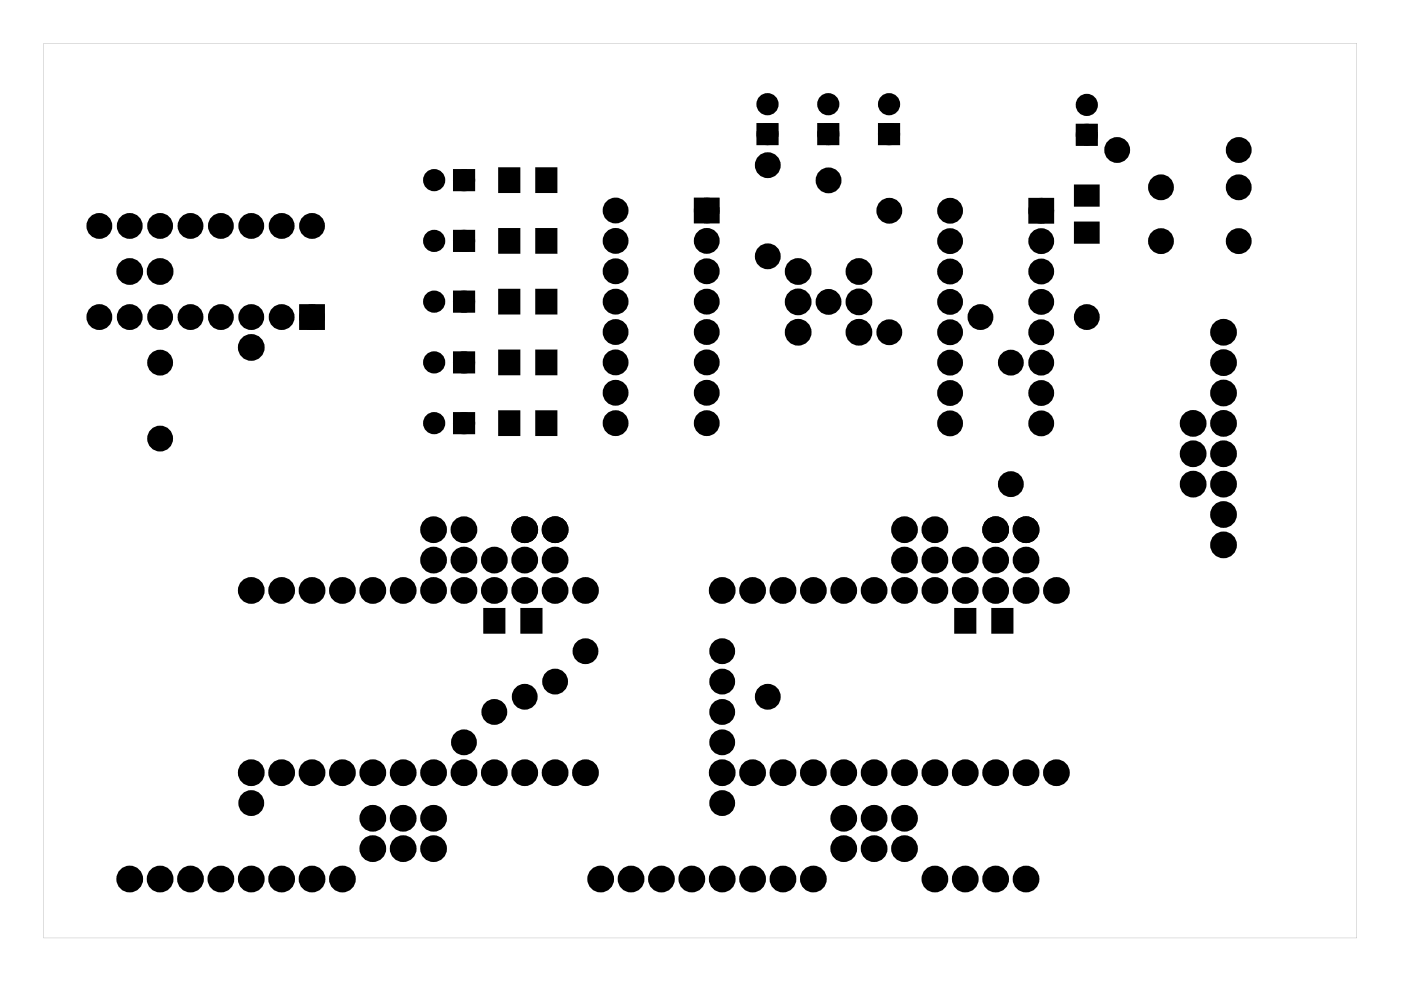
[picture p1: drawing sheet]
<svg xmlns="http://www.w3.org/2000/svg" width="117mm" height="82mm" viewBox="0 0 117 82" stroke-linecap="round" stroke-linejoin="round" font-family="sans-serif">
<g fill="#000">
<path d="M38.2 19.5h1.2v1.2h-1.2zM38.2 14.5h1.2v1.2h-1.2zM41.8 14.1h1.6v1.9h-1.6zM44.9 14.1h1.6v1.9h-1.6zM58.4 16.9h1.4v1.4h-1.4zM63.6 10.6h1.2v1.2h-1.2zM68.6 10.6h1.2v1.2h-1.2zM73.7 10.6h1.2v1.2h-1.2zM86.3 16.9h1.4v1.4h-1.4zM89.9 15.6h1.9v1.6h-1.9zM90.3 10.7h1.2v1.2h-1.2zM25.4 25.8h1.4v1.4h-1.4z"/>
<path d="M38.2 29.7h1.2v1.2h-1.2zM38.2 34.8h1.2v1.2h-1.2zM38.2 24.6h1.2v1.2h-1.2zM41.8 34.4h1.6v1.9h-1.6zM41.8 29.4h1.6v1.9h-1.6zM41.8 24.3h1.6v1.9h-1.6zM41.8 19.2h1.6v1.9h-1.6zM44.9 34.4h1.6v1.9h-1.6zM44.9 29.4h1.6v1.9h-1.6zM44.9 24.3h1.6v1.9h-1.6zM44.9 19.2h1.6v1.9h-1.6zM89.9 18.7h1.9v1.6h-1.9z"/>
<path d="M40.5 51h1.6v1.9h-1.6zM43.6 51h1.6v1.9h-1.6zM79.9 51h1.6v1.9h-1.6zM83 51h1.6v1.9h-1.6z"/>
<path d="M3.6 3.6v74.8h109.8v-74.8zM3.6 3.6h109.8v74.8h-109.8z"/>
</g>
<g fill="#000">
<circle cx="8.3" cy="18.9" r=".7"/>
<circle cx="10.8" cy="18.9" r=".7"/>
<circle cx="13.4" cy="18.9" r=".7"/>
<circle cx="15.9" cy="18.9" r=".7"/>
<circle cx="18.5" cy="18.9" r=".7"/>
<circle cx="21" cy="18.9" r=".7"/>
<circle cx="23.5" cy="18.9" r=".7"/>
<circle cx="26.1" cy="18.9" r=".7"/>
<circle cx="36.3" cy="15.1" r=".6"/>
<circle cx="38.8" cy="15.1" r=".6"/>
<circle cx="51.5" cy="17.6" r=".7"/>
<circle cx="59.1" cy="17.6" r=".7"/>
<circle cx="64.2" cy="8.7" r=".6"/>
<circle cx="64.2" cy="11.2" r=".6"/>
<circle cx="64.2" cy="13.8" r=".7"/>
<circle cx="69.2" cy="8.7" r=".6"/>
<circle cx="69.2" cy="11.2" r=".6"/>
<circle cx="69.3" cy="15.1" r=".7"/>
<circle cx="74.3" cy="8.7" r=".6"/>
<circle cx="74.3" cy="11.2" r=".6"/>
<circle cx="74.3" cy="17.6" r=".7"/>
<circle cx="79.4" cy="17.6" r=".7"/>
<circle cx="87" cy="17.6" r=".7"/>
<circle cx="90.9" cy="11.3" r=".6"/>
<circle cx="90.9" cy="8.8" r=".6"/>
<circle cx="93.4" cy="12.5" r=".7"/>
<circle cx="97.1" cy="15.7" r=".7"/>
<circle cx="103.6" cy="15.7" r=".7"/>
<circle cx="103.6" cy="12.5" r=".7"/>
<circle cx="8.3" cy="26.5" r=".7"/>
<circle cx="10.8" cy="22.7" r=".74"/>
<circle cx="10.8" cy="26.5" r=".7"/>
<circle cx="13.4" cy="22.7" r=".74"/>
<circle cx="13.4" cy="26.5" r=".7"/>
<circle cx="13.4" cy="30.3" r=".7"/>
<circle cx="13.4" cy="36.7" r=".7"/>
<circle cx="15.9" cy="26.5" r=".7"/>
<circle cx="18.5" cy="26.5" r=".7"/>
<circle cx="21" cy="26.5" r=".7"/>
<circle cx="21" cy="29.1" r=".74"/>
<circle cx="23.5" cy="26.5" r=".7"/>
<circle cx="26.1" cy="26.5" r=".7"/>
<circle cx="36.3" cy="30.3" r=".6"/>
<circle cx="36.3" cy="25.2" r=".6"/>
<circle cx="36.3" cy="20.1" r=".6"/>
<circle cx="36.3" cy="35.4" r=".6"/>
<circle cx="38.8" cy="30.3" r=".6"/>
<circle cx="38.8" cy="25.2" r=".6"/>
<circle cx="38.8" cy="20.1" r=".6"/>
<circle cx="38.8" cy="35.4" r=".6"/>
<circle cx="51.5" cy="27.8" r=".7"/>
<circle cx="51.5" cy="22.7" r=".7"/>
<circle cx="51.5" cy="20.1" r=".7"/>
<circle cx="51.5" cy="25.2" r=".7"/>
<circle cx="51.5" cy="32.8" r=".7"/>
<circle cx="51.5" cy="35.4" r=".7"/>
<circle cx="51.5" cy="30.3" r=".7"/>
<circle cx="59.1" cy="27.8" r=".7"/>
<circle cx="59.1" cy="22.7" r=".7"/>
<circle cx="59.1" cy="20.1" r=".7"/>
<circle cx="59.1" cy="25.2" r=".7"/>
<circle cx="59.1" cy="32.8" r=".7"/>
<circle cx="59.1" cy="35.4" r=".7"/>
<circle cx="59.1" cy="30.3" r=".7"/>
<circle cx="64.2" cy="21.4" r=".7"/>
<circle cx="66.7" cy="27.8" r=".74"/>
<circle cx="66.7" cy="25.2" r=".74"/>
<circle cx="66.7" cy="22.7" r=".74"/>
<circle cx="69.3" cy="25.2" r=".7"/>
<circle cx="71.8" cy="27.8" r=".74"/>
<circle cx="71.8" cy="25.2" r=".74"/>
<circle cx="71.8" cy="22.7" r=".74"/>
<circle cx="74.3" cy="27.8" r=".7"/>
<circle cx="79.4" cy="35.4" r=".7"/>
<circle cx="79.4" cy="32.9" r=".7"/>
<circle cx="79.4" cy="22.7" r=".7"/>
<circle cx="79.4" cy="27.8" r=".7"/>
<circle cx="79.4" cy="30.3" r=".7"/>
<circle cx="79.4" cy="25.2" r=".7"/>
<circle cx="79.4" cy="20.2" r=".7"/>
<circle cx="82" cy="26.5" r=".7"/>
<circle cx="84.5" cy="30.3" r=".7"/>
<circle cx="87" cy="35.4" r=".7"/>
<circle cx="87" cy="32.9" r=".7"/>
<circle cx="87" cy="22.7" r=".7"/>
<circle cx="87" cy="27.8" r=".7"/>
<circle cx="87" cy="30.3" r=".7"/>
<circle cx="87" cy="25.2" r=".7"/>
<circle cx="87" cy="20.2" r=".7"/>
<circle cx="90.9" cy="26.5" r=".7"/>
<circle cx="97.1" cy="20.2" r=".7"/>
<circle cx="99.7" cy="37.9" r=".74"/>
<circle cx="99.7" cy="35.4" r=".74"/>
<circle cx="102.3" cy="35.4" r=".74"/>
<circle cx="102.3" cy="32.9" r=".74"/>
<circle cx="102.3" cy="30.3" r=".74"/>
<circle cx="102.3" cy="37.9" r=".74"/>
<circle cx="102.3" cy="27.8" r=".74"/>
<circle cx="103.6" cy="20.2" r=".7"/>
<circle cx="21" cy="49.4" r=".74"/>
<circle cx="23.5" cy="49.4" r=".74"/>
<circle cx="26.1" cy="49.4" r=".74"/>
<circle cx="28.6" cy="49.4" r=".74"/>
<circle cx="31.2" cy="49.4" r=".74"/>
<circle cx="33.7" cy="49.4" r=".74"/>
<circle cx="36.2" cy="49.4" r=".74"/>
<circle cx="36.2" cy="44.3" r=".74"/>
<circle cx="36.2" cy="46.8" r=".74"/>
<circle cx="38.8" cy="49.4" r=".74"/>
<circle cx="38.8" cy="44.3" r=".74"/>
<circle cx="38.8" cy="46.8" r=".74"/>
<circle cx="41.3" cy="49.4" r=".74"/>
<circle cx="41.3" cy="46.8" r=".74"/>
<circle cx="41.3" cy="59.5" r=".7"/>
<circle cx="43.9" cy="49.4" r=".74"/>
<circle cx="43.9" cy="58.3" r=".7"/>
<circle cx="43.9" cy="44.3" r=".74"/>
<circle cx="43.9" cy="46.8" r=".74"/>
<circle cx="46.4" cy="49.4" r=".74"/>
<circle cx="46.4" cy="57" r=".7"/>
<circle cx="46.4" cy="44.3" r=".74"/>
<circle cx="46.4" cy="46.8" r=".74"/>
<circle cx="48.9" cy="49.4" r=".74"/>
<circle cx="48.9" cy="54.5" r=".7"/>
<circle cx="60.4" cy="49.4" r=".74"/>
<circle cx="60.4" cy="54.5" r=".7"/>
<circle cx="60.4" cy="57" r=".7"/>
<circle cx="60.4" cy="59.5" r=".7"/>
<circle cx="62.9" cy="49.4" r=".74"/>
<circle cx="64.2" cy="58.3" r=".7"/>
<circle cx="65.5" cy="49.4" r=".74"/>
<circle cx="68" cy="49.4" r=".74"/>
<circle cx="70.5" cy="49.4" r=".74"/>
<circle cx="73.1" cy="49.4" r=".74"/>
<circle cx="75.6" cy="49.4" r=".74"/>
<circle cx="75.6" cy="44.3" r=".74"/>
<circle cx="75.6" cy="46.8" r=".74"/>
<circle cx="78.2" cy="49.4" r=".74"/>
<circle cx="78.2" cy="44.3" r=".74"/>
<circle cx="78.2" cy="46.8" r=".74"/>
<circle cx="80.7" cy="49.4" r=".74"/>
<circle cx="80.7" cy="46.8" r=".74"/>
<circle cx="83.2" cy="49.4" r=".74"/>
<circle cx="83.2" cy="44.3" r=".74"/>
<circle cx="83.2" cy="46.8" r=".74"/>
<circle cx="84.5" cy="40.5" r=".7"/>
<circle cx="85.8" cy="49.4" r=".74"/>
<circle cx="85.8" cy="44.3" r=".74"/>
<circle cx="85.8" cy="46.8" r=".74"/>
<circle cx="88.3" cy="49.4" r=".74"/>
<circle cx="99.7" cy="40.5" r=".74"/>
<circle cx="102.3" cy="45.6" r=".74"/>
<circle cx="102.3" cy="43" r=".74"/>
<circle cx="102.3" cy="40.5" r=".74"/>
<circle cx="10.8" cy="73.5" r=".74"/>
<circle cx="13.4" cy="73.5" r=".74"/>
<circle cx="15.9" cy="73.5" r=".74"/>
<circle cx="18.5" cy="73.5" r=".74"/>
<circle cx="21" cy="73.5" r=".74"/>
<circle cx="21" cy="64.6" r=".74"/>
<circle cx="21" cy="67.2" r=".7"/>
<circle cx="23.5" cy="73.5" r=".74"/>
<circle cx="23.5" cy="64.6" r=".74"/>
<circle cx="26.1" cy="73.5" r=".74"/>
<circle cx="26.1" cy="64.6" r=".74"/>
<circle cx="28.6" cy="73.5" r=".74"/>
<circle cx="28.6" cy="64.6" r=".74"/>
<circle cx="31.2" cy="64.6" r=".74"/>
<circle cx="31.2" cy="71" r=".74"/>
<circle cx="31.2" cy="68.4" r=".74"/>
<circle cx="33.7" cy="64.6" r=".74"/>
<circle cx="33.7" cy="71" r=".74"/>
<circle cx="33.7" cy="68.4" r=".74"/>
<circle cx="36.2" cy="64.6" r=".74"/>
<circle cx="36.2" cy="71" r=".74"/>
<circle cx="36.2" cy="68.4" r=".74"/>
<circle cx="38.8" cy="64.6" r=".74"/>
<circle cx="38.8" cy="62.1" r=".7"/>
<circle cx="41.3" cy="64.6" r=".74"/>
<circle cx="43.9" cy="64.6" r=".74"/>
<circle cx="46.4" cy="64.6" r=".74"/>
<circle cx="48.9" cy="64.6" r=".74"/>
<circle cx="50.2" cy="73.5" r=".74"/>
<circle cx="52.8" cy="73.5" r=".74"/>
<circle cx="55.3" cy="73.5" r=".74"/>
<circle cx="57.8" cy="73.5" r=".74"/>
<circle cx="60.4" cy="73.5" r=".74"/>
<circle cx="60.4" cy="64.6" r=".74"/>
<circle cx="60.4" cy="67.2" r=".7"/>
<circle cx="60.4" cy="62.1" r=".7"/>
<circle cx="62.9" cy="73.5" r=".74"/>
<circle cx="62.9" cy="64.6" r=".74"/>
<circle cx="65.5" cy="73.5" r=".74"/>
<circle cx="65.5" cy="64.6" r=".74"/>
<circle cx="68" cy="73.5" r=".74"/>
<circle cx="68" cy="64.6" r=".74"/>
<circle cx="70.5" cy="64.6" r=".74"/>
<circle cx="70.5" cy="71" r=".74"/>
<circle cx="70.5" cy="68.4" r=".74"/>
<circle cx="73.1" cy="64.6" r=".74"/>
<circle cx="73.1" cy="71" r=".74"/>
<circle cx="73.1" cy="68.4" r=".74"/>
<circle cx="75.6" cy="64.6" r=".74"/>
<circle cx="75.6" cy="71" r=".74"/>
<circle cx="75.6" cy="68.4" r=".74"/>
<circle cx="78.2" cy="73.5" r=".74"/>
<circle cx="78.2" cy="64.6" r=".74"/>
<circle cx="80.7" cy="73.5" r=".74"/>
<circle cx="80.7" cy="64.6" r=".74"/>
<circle cx="83.2" cy="73.5" r=".74"/>
<circle cx="83.2" cy="64.6" r=".74"/>
<circle cx="85.8" cy="73.5" r=".74"/>
<circle cx="85.8" cy="64.6" r=".74"/>
<circle cx="88.3" cy="64.6" r=".74"/>
</g>
<g fill="none" stroke="#000" stroke-width=".76" stroke-linecap="butt">
<path d="M58.4 16.9h1.4v1.4h-1.4zM86.3 16.9h1.4v1.4h-1.4zM25.4 25.8h1.4v1.4h-1.4z"/>
<circle cx="8.3" cy="18.9" r=".7"/>
<circle cx="10.8" cy="18.9" r=".7"/>
<circle cx="13.4" cy="18.9" r=".7"/>
<circle cx="15.9" cy="18.9" r=".7"/>
<circle cx="18.5" cy="18.9" r=".7"/>
<circle cx="21" cy="18.9" r=".7"/>
<circle cx="23.5" cy="18.9" r=".7"/>
<circle cx="26.1" cy="18.9" r=".7"/>
<circle cx="51.5" cy="17.6" r=".7"/>
<circle cx="59.1" cy="17.6" r=".7"/>
<circle cx="64.2" cy="13.8" r=".7"/>
<circle cx="69.3" cy="15.1" r=".7"/>
<circle cx="74.3" cy="17.6" r=".7"/>
<circle cx="79.4" cy="17.6" r=".7"/>
<circle cx="87" cy="17.6" r=".7"/>
<circle cx="93.4" cy="12.5" r=".7"/>
<circle cx="97.1" cy="15.7" r=".7"/>
<circle cx="103.6" cy="15.7" r=".7"/>
<circle cx="103.6" cy="12.5" r=".7"/>
<circle cx="8.3" cy="26.5" r=".7"/>
<circle cx="10.8" cy="22.7" r=".74"/>
<circle cx="10.8" cy="26.5" r=".7"/>
<circle cx="13.4" cy="22.7" r=".74"/>
<circle cx="13.4" cy="26.5" r=".7"/>
<circle cx="13.4" cy="30.3" r=".7"/>
<circle cx="13.4" cy="36.7" r=".7"/>
<circle cx="15.9" cy="26.5" r=".7"/>
<circle cx="18.5" cy="26.5" r=".7"/>
<circle cx="21" cy="26.5" r=".7"/>
<circle cx="21" cy="29.1" r=".74"/>
<circle cx="23.5" cy="26.5" r=".7"/>
<circle cx="26.1" cy="26.5" r=".7"/>
<circle cx="51.5" cy="25.2" r=".7"/>
<circle cx="51.5" cy="35.4" r=".7"/>
<circle cx="51.5" cy="22.7" r=".7"/>
<circle cx="51.5" cy="27.8" r=".7"/>
<circle cx="51.5" cy="32.8" r=".7"/>
<circle cx="51.5" cy="30.3" r=".7"/>
<circle cx="51.5" cy="20.1" r=".7"/>
<circle cx="59.1" cy="35.4" r=".7"/>
<circle cx="59.1" cy="22.7" r=".7"/>
<circle cx="59.1" cy="25.2" r=".7"/>
<circle cx="59.1" cy="27.8" r=".7"/>
<circle cx="59.1" cy="32.8" r=".7"/>
<circle cx="59.1" cy="30.3" r=".7"/>
<circle cx="59.1" cy="20.1" r=".7"/>
<circle cx="64.2" cy="21.4" r=".7"/>
<circle cx="66.7" cy="27.8" r=".74"/>
<circle cx="66.7" cy="22.7" r=".74"/>
<circle cx="66.7" cy="25.2" r=".74"/>
<circle cx="69.3" cy="25.2" r=".7"/>
<circle cx="71.8" cy="27.8" r=".74"/>
<circle cx="71.8" cy="22.7" r=".74"/>
<circle cx="71.8" cy="25.2" r=".74"/>
<circle cx="74.3" cy="27.8" r=".7"/>
<circle cx="79.4" cy="25.2" r=".7"/>
<circle cx="79.4" cy="27.8" r=".7"/>
<circle cx="79.4" cy="30.3" r=".7"/>
<circle cx="79.4" cy="32.9" r=".7"/>
<circle cx="79.4" cy="35.4" r=".7"/>
<circle cx="79.4" cy="20.2" r=".7"/>
<circle cx="79.4" cy="22.7" r=".7"/>
<circle cx="82" cy="26.5" r=".7"/>
<circle cx="84.5" cy="30.3" r=".7"/>
<circle cx="87" cy="27.8" r=".7"/>
<circle cx="87" cy="20.2" r=".7"/>
<circle cx="87" cy="25.2" r=".7"/>
<circle cx="87" cy="22.7" r=".7"/>
<circle cx="87" cy="30.3" r=".7"/>
<circle cx="87" cy="32.9" r=".7"/>
<circle cx="87" cy="35.4" r=".7"/>
<circle cx="90.9" cy="26.5" r=".7"/>
<circle cx="97.1" cy="20.2" r=".7"/>
<circle cx="99.7" cy="37.9" r=".74"/>
<circle cx="99.7" cy="35.4" r=".74"/>
<circle cx="102.3" cy="37.9" r=".74"/>
<circle cx="102.3" cy="32.9" r=".74"/>
<circle cx="102.3" cy="35.4" r=".74"/>
<circle cx="102.3" cy="27.8" r=".74"/>
<circle cx="102.3" cy="30.3" r=".74"/>
<circle cx="103.6" cy="20.2" r=".7"/>
<circle cx="21" cy="49.4" r=".74"/>
<circle cx="23.5" cy="49.4" r=".74"/>
<circle cx="26.1" cy="49.4" r=".74"/>
<circle cx="28.6" cy="49.4" r=".74"/>
<circle cx="31.2" cy="49.4" r=".74"/>
<circle cx="33.7" cy="49.4" r=".74"/>
<circle cx="36.2" cy="49.4" r=".74"/>
<circle cx="36.2" cy="44.3" r=".74"/>
<circle cx="36.2" cy="46.8" r=".74"/>
<circle cx="38.8" cy="49.4" r=".74"/>
<circle cx="38.8" cy="44.3" r=".74"/>
<circle cx="38.8" cy="46.8" r=".74"/>
<circle cx="41.3" cy="49.4" r=".74"/>
<circle cx="41.3" cy="46.8" r=".74"/>
<circle cx="41.3" cy="59.5" r=".7"/>
<circle cx="43.9" cy="49.4" r=".74"/>
<circle cx="43.9" cy="58.3" r=".7"/>
<circle cx="43.9" cy="46.8" r=".74"/>
<circle cx="43.9" cy="44.3" r=".74"/>
<circle cx="46.4" cy="49.4" r=".74"/>
<circle cx="46.4" cy="57" r=".7"/>
<circle cx="46.4" cy="46.8" r=".74"/>
<circle cx="46.4" cy="44.3" r=".74"/>
<circle cx="48.9" cy="49.4" r=".74"/>
<circle cx="48.9" cy="54.5" r=".7"/>
<circle cx="60.4" cy="49.4" r=".74"/>
<circle cx="60.4" cy="59.5" r=".7"/>
<circle cx="60.4" cy="54.5" r=".7"/>
<circle cx="60.4" cy="57" r=".7"/>
<circle cx="62.9" cy="49.4" r=".74"/>
<circle cx="64.2" cy="58.3" r=".7"/>
<circle cx="65.5" cy="49.4" r=".74"/>
<circle cx="68" cy="49.4" r=".74"/>
<circle cx="70.5" cy="49.4" r=".74"/>
<circle cx="73.1" cy="49.4" r=".74"/>
<circle cx="75.6" cy="49.4" r=".74"/>
<circle cx="75.6" cy="44.3" r=".74"/>
<circle cx="75.6" cy="46.8" r=".74"/>
<circle cx="78.2" cy="49.4" r=".74"/>
<circle cx="78.2" cy="44.3" r=".74"/>
<circle cx="78.2" cy="46.8" r=".74"/>
<circle cx="80.7" cy="49.4" r=".74"/>
<circle cx="80.7" cy="46.8" r=".74"/>
<circle cx="83.2" cy="49.4" r=".74"/>
<circle cx="83.2" cy="46.8" r=".74"/>
<circle cx="83.2" cy="44.3" r=".74"/>
<circle cx="84.5" cy="40.5" r=".7"/>
<circle cx="85.8" cy="49.4" r=".74"/>
<circle cx="85.8" cy="46.8" r=".74"/>
<circle cx="85.8" cy="44.3" r=".74"/>
<circle cx="88.3" cy="49.4" r=".74"/>
<circle cx="99.7" cy="40.5" r=".74"/>
<circle cx="102.3" cy="40.5" r=".74"/>
<circle cx="102.3" cy="43" r=".74"/>
<circle cx="102.3" cy="45.6" r=".74"/>
<circle cx="10.8" cy="73.5" r=".74"/>
<circle cx="13.4" cy="73.5" r=".74"/>
<circle cx="15.9" cy="73.5" r=".74"/>
<circle cx="18.5" cy="73.5" r=".74"/>
<circle cx="21" cy="73.5" r=".74"/>
<circle cx="21" cy="64.6" r=".74"/>
<circle cx="21" cy="67.2" r=".7"/>
<circle cx="23.5" cy="73.5" r=".74"/>
<circle cx="23.5" cy="64.6" r=".74"/>
<circle cx="26.1" cy="73.5" r=".74"/>
<circle cx="26.1" cy="64.6" r=".74"/>
<circle cx="28.6" cy="73.5" r=".74"/>
<circle cx="28.6" cy="64.6" r=".74"/>
<circle cx="31.2" cy="64.6" r=".74"/>
<circle cx="31.2" cy="68.4" r=".74"/>
<circle cx="31.2" cy="71" r=".74"/>
<circle cx="33.7" cy="64.6" r=".74"/>
<circle cx="33.7" cy="68.4" r=".74"/>
<circle cx="33.7" cy="71" r=".74"/>
<circle cx="36.2" cy="64.6" r=".74"/>
<circle cx="36.2" cy="71" r=".74"/>
<circle cx="36.2" cy="68.4" r=".74"/>
<circle cx="38.8" cy="64.6" r=".74"/>
<circle cx="38.8" cy="62.1" r=".7"/>
<circle cx="41.3" cy="64.6" r=".74"/>
<circle cx="43.9" cy="64.6" r=".74"/>
<circle cx="46.4" cy="64.6" r=".74"/>
<circle cx="48.9" cy="64.6" r=".74"/>
<circle cx="50.2" cy="73.5" r=".74"/>
<circle cx="52.8" cy="73.5" r=".74"/>
<circle cx="55.3" cy="73.5" r=".74"/>
<circle cx="57.8" cy="73.5" r=".74"/>
<circle cx="60.4" cy="64.6" r=".74"/>
<circle cx="60.4" cy="73.5" r=".74"/>
<circle cx="60.4" cy="67.2" r=".7"/>
<circle cx="60.4" cy="62.1" r=".7"/>
<circle cx="62.9" cy="64.6" r=".74"/>
<circle cx="62.9" cy="73.5" r=".74"/>
<circle cx="65.5" cy="64.6" r=".74"/>
<circle cx="65.5" cy="73.5" r=".74"/>
<circle cx="68" cy="64.6" r=".74"/>
<circle cx="68" cy="73.5" r=".74"/>
<circle cx="70.5" cy="64.6" r=".74"/>
<circle cx="70.5" cy="71" r=".74"/>
<circle cx="70.5" cy="68.4" r=".74"/>
<circle cx="73.1" cy="64.6" r=".74"/>
<circle cx="73.1" cy="71" r=".74"/>
<circle cx="73.1" cy="68.4" r=".74"/>
<circle cx="75.6" cy="64.6" r=".74"/>
<circle cx="75.6" cy="71" r=".74"/>
<circle cx="75.6" cy="68.4" r=".74"/>
<circle cx="78.2" cy="64.6" r=".74"/>
<circle cx="78.2" cy="73.5" r=".74"/>
<circle cx="80.7" cy="64.6" r=".74"/>
<circle cx="80.7" cy="73.5" r=".74"/>
<circle cx="83.2" cy="64.6" r=".74"/>
<circle cx="83.2" cy="73.5" r=".74"/>
<circle cx="85.8" cy="64.6" r=".74"/>
<circle cx="85.8" cy="73.5" r=".74"/>
<circle cx="88.3" cy="64.6" r=".74"/>
</g>
<g fill="none" stroke="#000" stroke-width=".25">
<path d="M41.8 19.2h1.6v1.9h-1.6zM41.8 14.1h1.6v1.9h-1.6zM44.9 19.2h1.6v1.9h-1.6zM44.9 14.1h1.6v1.9h-1.6zM89.9 18.7h1.9v1.6h-1.9zM89.9 15.6h1.9v1.6h-1.9zM41.8 34.4h1.6v1.9h-1.6zM41.8 29.4h1.6v1.9h-1.6zM41.8 24.3h1.6v1.9h-1.6zM44.9 34.4h1.6v1.9h-1.6zM44.9 29.4h1.6v1.9h-1.6zM44.9 24.3h1.6v1.9h-1.6z"/>
<path d="M40.5 51h1.6v1.9h-1.6zM43.6 51h1.6v1.9h-1.6zM79.9 51h1.6v1.9h-1.6zM83 51h1.6v1.9h-1.6z"/>
</g>
<g fill="none" stroke="#000" stroke-width=".65" stroke-linecap="butt">
<path d="M38.2 19.5h1.2v1.2h-1.2zM38.2 14.5h1.2v1.2h-1.2zM63.6 10.6h1.2v1.2h-1.2zM68.6 10.6h1.2v1.2h-1.2zM73.7 10.6h1.2v1.2h-1.2zM90.3 10.7h1.2v1.2h-1.2zM38.2 29.7h1.2v1.2h-1.2zM38.2 34.8h1.2v1.2h-1.2zM38.2 24.6h1.2v1.2h-1.2z"/>
<circle cx="36.3" cy="15.1" r=".6"/>
<circle cx="38.8" cy="15.1" r=".6"/>
<circle cx="64.2" cy="8.7" r=".6"/>
<circle cx="64.2" cy="11.2" r=".6"/>
<circle cx="69.2" cy="8.7" r=".6"/>
<circle cx="69.2" cy="11.2" r=".6"/>
<circle cx="74.3" cy="8.7" r=".6"/>
<circle cx="74.3" cy="11.2" r=".6"/>
<circle cx="90.9" cy="8.8" r=".6"/>
<circle cx="90.9" cy="11.3" r=".6"/>
<circle cx="36.3" cy="35.4" r=".6"/>
<circle cx="36.3" cy="30.3" r=".6"/>
<circle cx="36.3" cy="25.2" r=".6"/>
<circle cx="36.3" cy="20.1" r=".6"/>
<circle cx="38.8" cy="25.2" r=".6"/>
<circle cx="38.8" cy="20.1" r=".6"/>
<circle cx="38.8" cy="35.4" r=".6"/>
<circle cx="38.8" cy="30.3" r=".6"/>
</g>
</svg>
